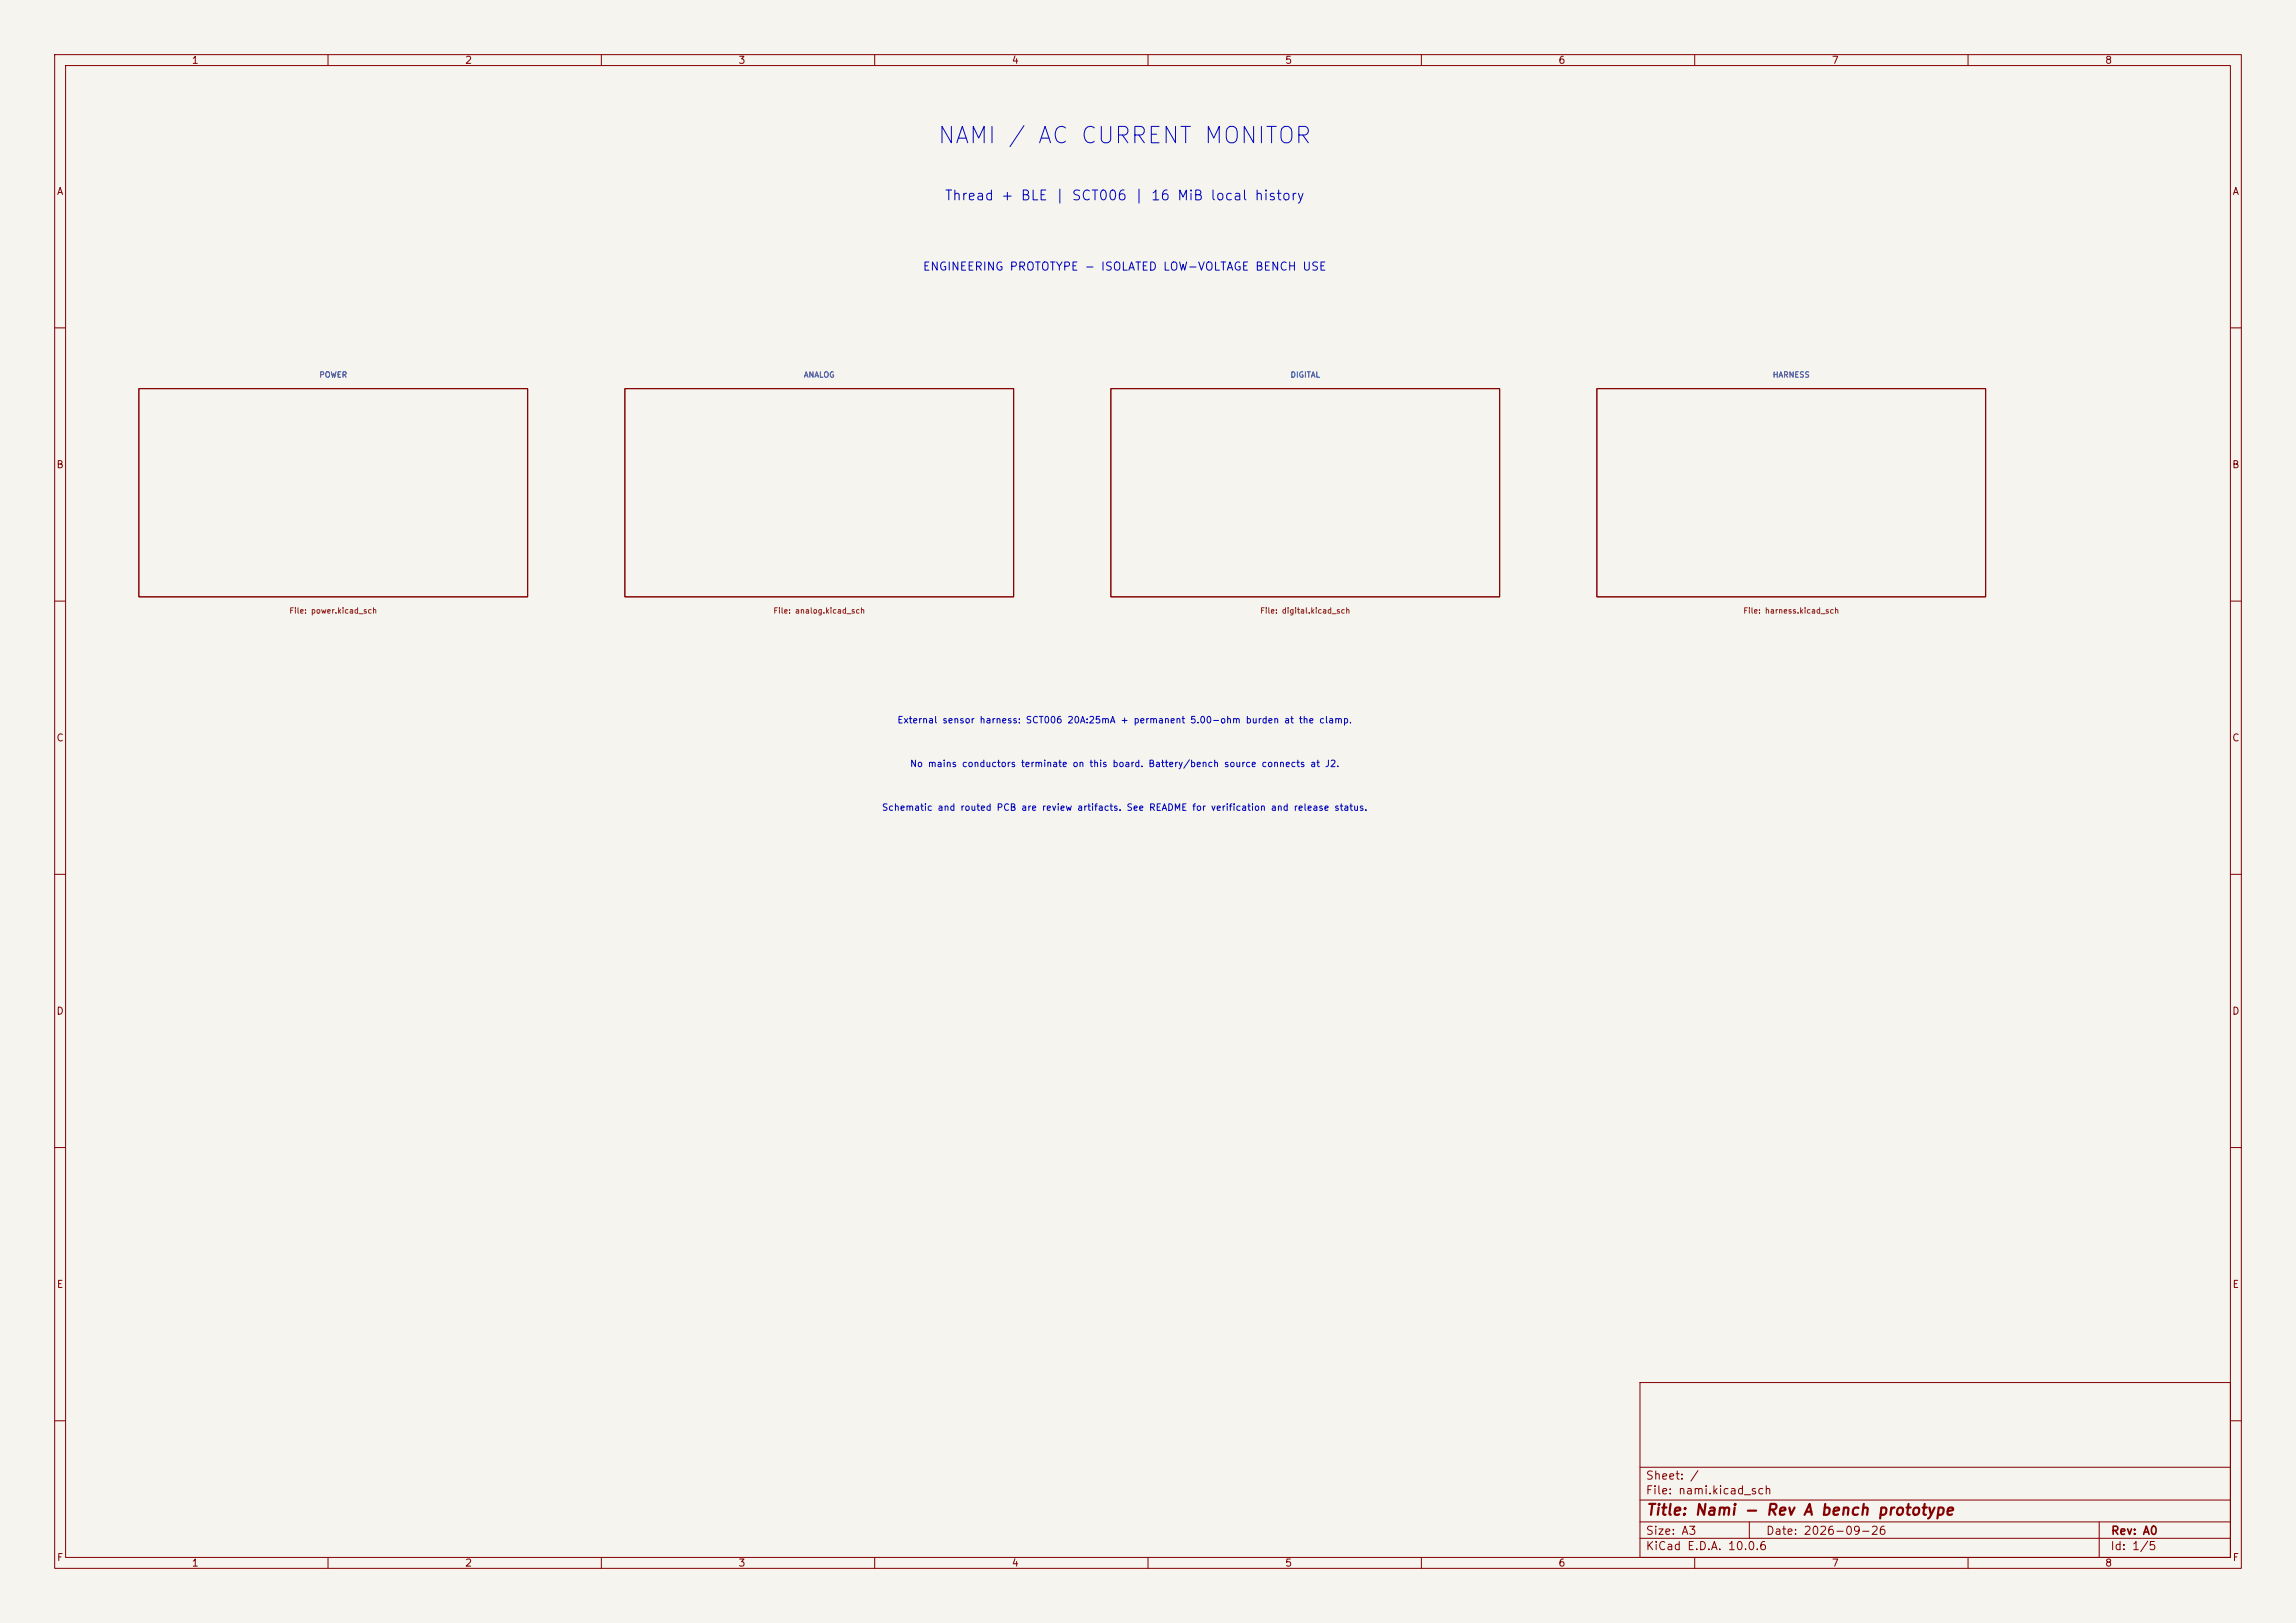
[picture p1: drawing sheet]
<svg xmlns="http://www.w3.org/2000/svg" width="420mm" height="297mm" viewBox="0 0 420 297" stroke-linecap="round" stroke-linejoin="round" font-family="sans-serif">
<defs><g id="words">
<text font-size="3" fill="#0000c2" x="171.3" y="27">NAMI / AC CURRENT MONITOR</text>
<text font-size="2" fill="#840000" x="301" y="277.8">Title: Nami - Rev A bench prototype</text>
<text font-size="1.8" fill="#0000c2" x="172.7" y="37.1">Thread + BLE | SCT006 | 16 MiB local history</text>
<text font-size="1.5" fill="#0000c2" x="168.7" y="49.9">ENGINEERING PROTOTYPE - ISOLATED LOW-VOLTAGE BENCH USE</text>
<g font-size="1.5" fill="#840000">
<text x="300.9" y="273.8">File: nami.kicad_sch</text>
<text x="300.9" y="271.1">Sheet: /</text>
<text x="300.9" y="281.2">Size: A3</text>
<text x="322.9" y="281.2">Date: 2026-09-26</text>
<text x="386" y="281.2">Rev: A0</text>
<text x="300.9" y="284">KiCad E.D.A. 10.0.6</text>
<text x="385.9" y="284">Id: 1/5</text>
</g>
<g font-size="1.3" fill="#840000">
<text x="35" y="12">1</text>
<text x="85" y="12">2</text>
<text x="135" y="12">3</text>
<text x="185" y="12">4</text>
<text x="235" y="12">5</text>
<text x="285" y="12">6</text>
<text x="335" y="12">7</text>
<text x="385" y="12">8</text>
<text x="10.3" y="36">A</text>
<text x="408.3" y="36">A</text>
<text x="10.2" y="86">B</text>
<text x="408.2" y="86">B</text>
<text x="10.2" y="136">C</text>
<text x="408.2" y="136">C</text>
<text x="10.2" y="186">D</text>
<text x="408.2" y="186">D</text>
<text x="10.3" y="236">E</text>
<text x="408.3" y="236">E</text>
<text x="10.3" y="286">F</text>
<text x="35" y="287">1</text>
<text x="85" y="287">2</text>
<text x="135" y="287">3</text>
<text x="185" y="287">4</text>
<text x="235" y="287">5</text>
<text x="285" y="287">6</text>
<text x="335" y="287">7</text>
<text x="385" y="287">8</text>
<text x="408.3" y="286">F</text>
</g>
<g font-size="1.2" fill="#0000c2">
<text x="164" y="132.7">External sensor harness: SCT006 20A:25mA + permanent 5.00-ohm burden at the clamp.</text>
<text x="166.4" y="140.7">No mains conductors terminate on this board. Battery/bench source connects at J2.</text>
<text x="161.2" y="148.7">Schematic and routed PCB are review artifacts. See README for verification and release status.</text>
</g>
<g font-size="1" fill="#006464">
<text x="58.3" y="69.3">POWER</text>
<text x="147" y="69.3">ANALOG</text>
<text x="236" y="69.3">DIGITAL</text>
<text x="324.2" y="69.3">HARNESS</text>
</g>
<g font-size="1" fill="#725600">
<text x="52.8" y="112.5">File: power.kicad_sch</text>
<text x="141.4" y="112.5">File: analog.kicad_sch</text>
<text x="230.4" y="112.5">File: digital.kicad_sch</text>
<text x="318.8" y="112.5">File: harness.kicad_sch</text>
</g>
</g></defs>
<path d="M0 0h420v297h-420z" fill="#f5f4ef" stroke="#f5f4ef" stroke-width=".18"/>
<g fill="none" stroke="#840000" stroke-width=".18">
<path d="M10 10h400v277h-400zM12 12h396v273h-396zM60 10v2M110 10v2M160 10v2M210 10v2M260 10v2M310 10v2M360 10v2M10 60h2M25.4 71.1h71.1v38.1h-71.1zM114.3 71.1h71.1v38.1h-71.1z"/>
<path d="M203.2 71.1h71.1v38.1h-71.1zM292.1 71.1h71.1v38.1h-71.1zM408 60h2M10 110h2M408 110h2M10 160h2M408 160h2M10 210h2M408 210h2M300 253h108v32h-108zM10 260h2M300 278.5h108"/>
<path d="M300 274.5h108M300 268.5h108M320 278.5v3M384 278.5v6.5M408 260h2M60 285v2M110 285v2M160 285v2M210 285v2M260 285v2M300 281.5h108M310 285v2"/>
<path d="M360 285v2"/>
</g>
<use href="#words"/>
</svg>
